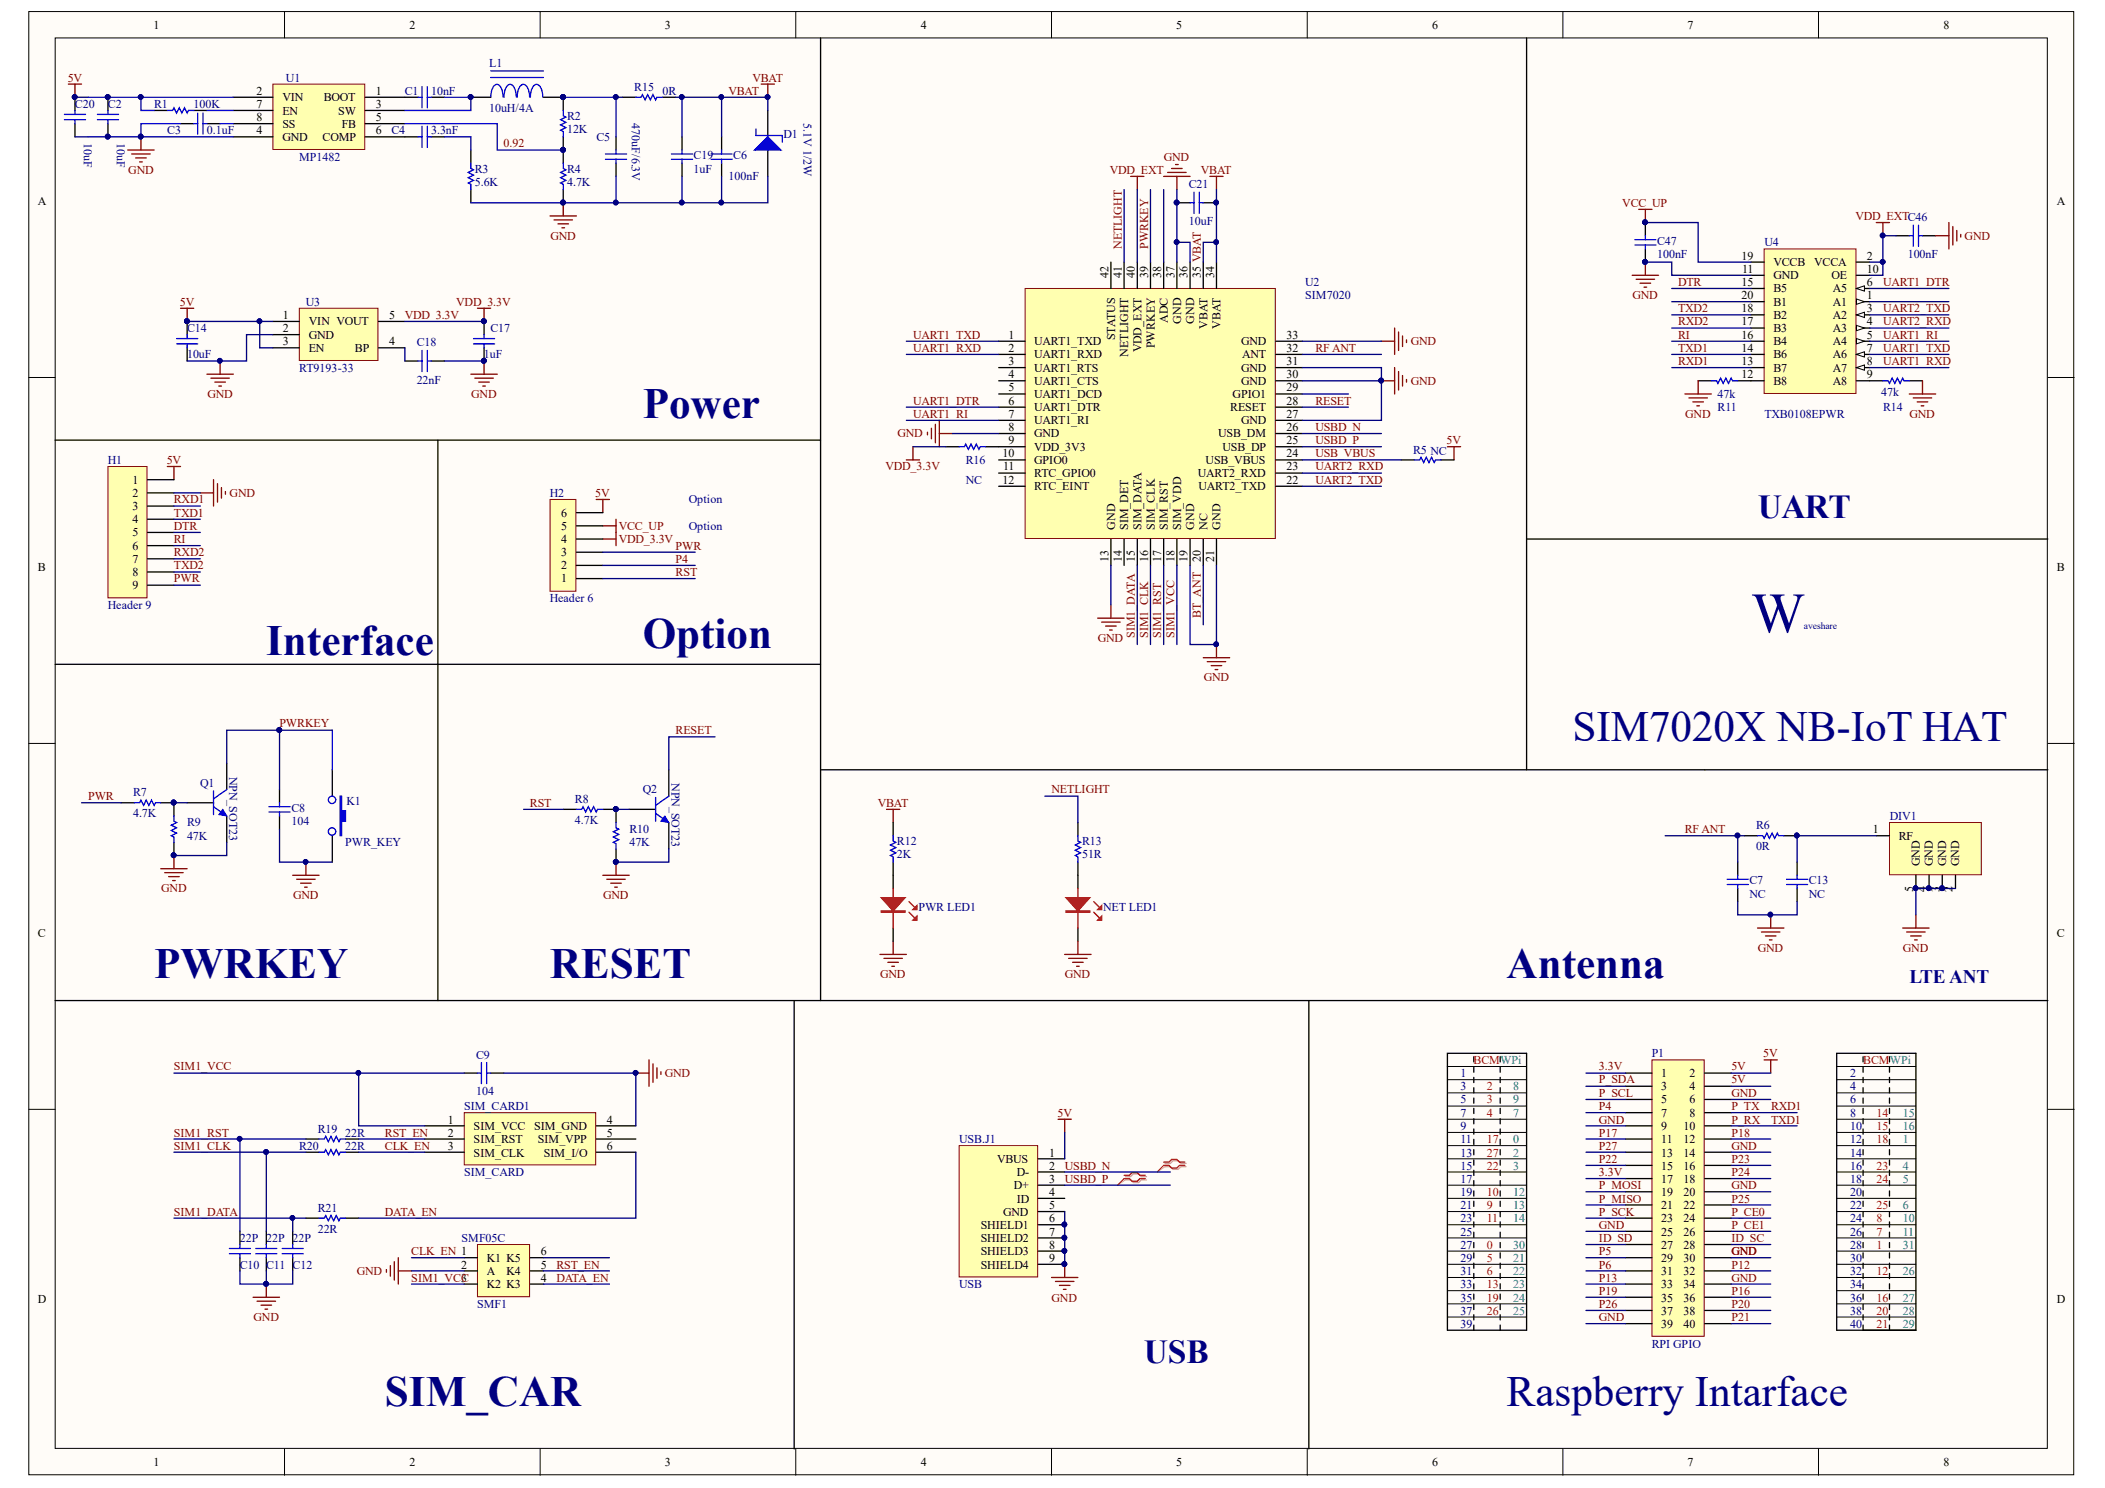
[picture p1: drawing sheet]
<svg xmlns="http://www.w3.org/2000/svg" width="297mm" height="210mm" viewBox="0 0 297 210" stroke-linecap="round" stroke-linejoin="round" font-family="sans-serif">
<defs><g id="words">
<text font-size="8" fill="#000080" x="247.1" y="89.2">W</text>
<g font-size="6.1" fill="#000080">
<text x="90.7" y="58.9">Power</text>
<text x="37.6" y="92.4">Interface</text>
<text x="90.7" y="91.5">Option</text>
<text x="221.9" y="104.5">SIM7020X NB-IoT HAT</text>
<text x="21.7" y="138">PWRKEY</text>
<text x="77.6" y="138">RESET</text>
<text x="212.6" y="138">Antenna</text>
<text x="54.3" y="198.4">SIM_CAR</text>
<text x="212.6" y="198.4">Raspberry Intarface</text>
</g>
<g font-size="4.7" fill="#000080">
<text x="248" y="73.1">UART</text>
<text x="161.4" y="192.2">USB</text>
</g>
<text font-size="2.7" fill="#000080" x="269.5" y="138.7">LTE ANT</text>
<g font-size="1.7">
<text x="21.7" y="4.1">1</text>
<text x="57.8" y="4.1">2</text>
<text x="93.8" y="4.1">3</text>
<text x="129.9" y="4.1">4</text>
<text x="166" y="4.1">5</text>
<text x="202.1" y="4.1">6</text>
<text x="238.1" y="4.1">7</text>
<text x="274.3" y="4.1">8</text>
<text x="36.2" y="13.4">2</text>
<text x="36.2" y="15.2">7</text>
<text x="36.2" y="17.1">8</text>
<text x="39.8" y="14.3">VIN</text>
<text x="39.8" y="16.2">EN</text>
<text x="45.7" y="14.3">BOOT</text>
<text x="47.7" y="16.2">SW</text>
<text x="53" y="13.4">1</text>
<text x="53" y="15.2">3</text>
<text x="53" y="17.1">5</text>
<text x="36.2" y="18.9">4</text>
<text x="39.8" y="19.9">GND</text>
<text x="39.8" y="18">SS</text>
<text x="45.5" y="19.9">COMP</text>
<text x="48.2" y="18">FB</text>
<text x="53" y="18.9">6</text>
<text x="5.3" y="28.9">A</text>
<text x="290.3" y="28.9">A</text>
<text x="156.4" y="39.2" transform="rotate(-90 156.4 39.2)">42</text>
<text x="158.3" y="39.2" transform="rotate(-90 158.3 39.2)">41</text>
<text x="160.1" y="39.2" transform="rotate(-90 160.1 39.2)">40</text>
<text x="162" y="39.2" transform="rotate(-90 162 39.2)">39</text>
<text x="163.9" y="39.2" transform="rotate(-90 163.9 39.2)">38</text>
<text x="165.7" y="39.2" transform="rotate(-90 165.7 39.2)">37</text>
<text x="167.6" y="39.2" transform="rotate(-90 167.6 39.2)">36</text>
<text x="169.5" y="39.2" transform="rotate(-90 169.5 39.2)">35 VBAT</text>
<text x="171.3" y="39.2" transform="rotate(-90 171.3 39.2)">34</text>
<text x="245.8" y="36.6">19</text>
<text x="245.8" y="40.3">15</text>
<text x="245.8" y="38.5">11</text>
<text x="250.2" y="39.4">GND</text>
<text x="250.2" y="37.5">VCCB</text>
<text x="250.2" y="41.3">B5</text>
<text x="256" y="37.5">VCCA</text>
<text x="258.5" y="39.4">OE</text>
<text x="258.6" y="41.3">A5</text>
<text x="263.4" y="40.3">6</text>
<text x="263.4" y="36.6">2</text>
<text x="263.4" y="38.5">10</text>
<text x="39.9" y="45">1</text>
<text x="39.9" y="46.8">2</text>
<text x="43.6" y="45.9">VIN VOUT</text>
<text x="43.6" y="47.8">GND</text>
<text x="54.9" y="45">5</text>
<text x="142.3" y="47.8">1</text>
<text x="164.8" y="45.6" transform="rotate(-90 164.8 45.6)">ADC</text>
<text x="166.7" y="45.7" transform="rotate(-90 166.7 45.7)">GND</text>
<text x="168.5" y="45.7" transform="rotate(-90 168.5 45.7)">GND</text>
<text x="170.4" y="46.4" transform="rotate(-90 170.4 46.4)">VBAT</text>
<text x="172.2" y="46.4" transform="rotate(-90 172.2 46.4)">VBAT</text>
<text x="181.6" y="47.8">33</text>
<text x="245.8" y="47.8">16</text>
<text x="245.8" y="45.9">17</text>
<text x="245.8" y="44">18</text>
<text x="245.8" y="42.2">20</text>
<text x="250.2" y="46.8">B3</text>
<text x="250.2" y="45">B2</text>
<text x="250.2" y="43.1">B1</text>
<text x="258.6" y="43.1">A1</text>
<text x="258.6" y="45">A2</text>
<text x="258.6" y="46.8">A3</text>
<text x="263.4" y="42.2">1</text>
<text x="263.4" y="44">3</text>
<text x="263.4" y="45.9">4</text>
<text x="263.4" y="47.8">5</text>
<text x="39.9" y="48.7">3</text>
<text x="43.6" y="49.6">EN</text>
<text x="50.1" y="49.6">BP</text>
<text x="54.9" y="48.7">4</text>
<text x="142.3" y="49.6">2</text>
<text x="142.3" y="51.5">3</text>
<text x="142.3" y="53.3">4</text>
<text x="145.9" y="48.7">UART1_TXD</text>
<text x="145.9" y="50.6">UART1_RXD</text>
<text x="145.9" y="52.4">UART1_RTS</text>
<text x="157.4" y="48" transform="rotate(-90 157.4 48)">STATUS</text>
<text x="159.2" y="50.3" transform="rotate(-90 159.2 50.3)">NETLIGHT</text>
<text x="161.1" y="49.7" transform="rotate(-90 161.1 49.7)">VDD_EXT</text>
<text x="162.9" y="49.1" transform="rotate(-90 162.9 49.1)">PWRKEY</text>
<text x="175.1" y="52.4">GND</text>
<text x="175.1" y="48.7">GND</text>
<text x="175.3" y="50.6">ANT</text>
<text x="181.6" y="53.3">30</text>
<text x="181.6" y="51.5">31</text>
<text x="181.6" y="49.6">32</text>
<text x="245.8" y="53.3">12</text>
<text x="245.8" y="51.5">13</text>
<text x="245.8" y="49.6">14</text>
<text x="250.2" y="52.4">B7</text>
<text x="250.2" y="50.6">B6</text>
<text x="250.2" y="48.7">B4</text>
<text x="258.6" y="48.7">A4</text>
<text x="258.6" y="50.6">A6</text>
<text x="258.6" y="52.4">A7</text>
<text x="263.4" y="49.6">7</text>
<text x="263.4" y="51.5">8</text>
<text x="263.4" y="53.3">9</text>
<text x="142.3" y="55.2">5</text>
<text x="142.3" y="57.1">6</text>
<text x="142.3" y="58.9">7</text>
<text x="145.9" y="54.3">UART1_CTS</text>
<text x="145.9" y="56.1">UART1_DCD</text>
<text x="145.9" y="58">UART1_DTR</text>
<text x="145.9" y="59.9">UART1_RI</text>
<text x="173.6" y="58">RESET</text>
<text x="173.9" y="56.1">GPIO1</text>
<text x="175.1" y="59.9">GND</text>
<text x="175.1" y="54.3">GND</text>
<text x="181.6" y="58.9">27</text>
<text x="181.6" y="57.1">28</text>
<text x="181.6" y="55.2">29</text>
<text x="250.2" y="54.3">B8</text>
<text x="258.6" y="54.3">A8</text>
<text x="141.5" y="64.5">10</text>
<text x="142.3" y="60.8">8</text>
<text x="142.3" y="62.6">9</text>
<text x="145.9" y="61.7">GND</text>
<text x="145.9" y="63.6">VDD_3V3</text>
<text x="145.9" y="65.4">GPIO0</text>
<text x="170.1" y="65.4">USB_VBUS</text>
<text x="171.9" y="61.7">USB_DM</text>
<text x="172.5" y="63.6">USB_DP</text>
<text x="181.6" y="64.5">24</text>
<text x="181.6" y="62.6">25</text>
<text x="181.6" y="60.8">26</text>
<text x="18.7" y="68.2">1</text>
<text x="18.7" y="70.1">2</text>
<text x="18.7" y="71.9">3</text>
<text x="141.5" y="68.2">12</text>
<text x="141.5" y="66.4">11</text>
<text x="145.9" y="67.3">RTC_GPIO0</text>
<text x="145.9" y="69.2">RTC_EINT</text>
<text x="169" y="67.3">UART2_RXD</text>
<text x="169.1" y="69.2">UART2_TXD</text>
<text x="181.6" y="68.2">22</text>
<text x="181.6" y="66.4">23</text>
<text x="18.7" y="73.8">4</text>
<text x="18.7" y="75.7">5</text>
<text x="18.7" y="77.5">6</text>
<text x="79.2" y="76.6">4</text>
<text x="79.2" y="74.7">5</text>
<text x="79.2" y="72.9">6</text>
<text x="157.4" y="74.7" transform="rotate(-90 157.4 74.7)">GND</text>
<text x="159.2" y="74.7" transform="rotate(-90 159.2 74.7)">SIM_DET</text>
<text x="161.1" y="74.7" transform="rotate(-90 161.1 74.7)">SIM_DATA</text>
<text x="162.9" y="74.7" transform="rotate(-90 162.9 74.7)">SIM_CLK</text>
<text x="164.8" y="74.7" transform="rotate(-90 164.8 74.7)">SIM_RST</text>
<text x="166.7" y="74.7" transform="rotate(-90 166.7 74.7)">SIM_VDD</text>
<text x="168.5" y="74.7" transform="rotate(-90 168.5 74.7)">GND</text>
<text x="170.4" y="74.7" transform="rotate(-90 170.4 74.7)">NC</text>
<text x="172.2" y="74.7" transform="rotate(-90 172.2 74.7)">GND</text>
<text x="5.3" y="80.6">B</text>
<text x="18.7" y="79.4">7</text>
<text x="18.7" y="81.2">8</text>
<text x="18.7" y="83.1">9</text>
<text x="79.2" y="82.2">1</text>
<text x="79.2" y="80.3">2</text>
<text x="79.2" y="78.4">3</text>
<text x="156.4" y="79.2" transform="rotate(-90 156.4 79.2)">13</text>
<text x="158.3" y="79.2" transform="rotate(-90 158.3 79.2)">14</text>
<text x="160.1" y="79.2" transform="rotate(-90 160.1 79.2)">15</text>
<text x="162" y="79.2" transform="rotate(-90 162 79.2)">16</text>
<text x="163.9" y="79.2" transform="rotate(-90 163.9 79.2)">17</text>
<text x="165.7" y="79.2" transform="rotate(-90 165.7 79.2)">18</text>
<text x="167.6" y="79.2" transform="rotate(-90 167.6 79.2)">19</text>
<text x="169.5" y="79.2" transform="rotate(-90 169.5 79.2)">20</text>
<text x="171.3" y="79.2" transform="rotate(-90 171.3 79.2)">21</text>
<text x="290.3" y="80.6">B</text>
<text x="264.3" y="117.5">1</text>
<text x="267.9" y="118.4">RF</text>
<text x="270" y="125.8" transform="rotate(-90 270 125.8)">5</text>
<text x="270.9" y="122.1" transform="rotate(-90 270.9 122.1)">GND</text>
<text x="271.8" y="125.8" transform="rotate(-90 271.8 125.8)">4</text>
<text x="272.7" y="122.1" transform="rotate(-90 272.7 122.1)">GND</text>
<text x="273.7" y="125.8" transform="rotate(-90 273.7 125.8)">3</text>
<text x="274.6" y="122.1" transform="rotate(-90 274.6 122.1)">GND</text>
<text x="275.5" y="125.8" transform="rotate(-90 275.5 125.8)">2</text>
<text x="276.5" y="122.1" transform="rotate(-90 276.5 122.1)">GND</text>
<text x="5.3" y="132.2">C</text>
<text x="290.3" y="132.2">C</text>
<text x="234.4" y="151.9">1</text>
<text x="234.4" y="153.8">3</text>
<text x="234.4" y="155.6">5</text>
<text x="238.4" y="151.9">2</text>
<text x="238.4" y="153.8">4</text>
<text x="238.4" y="155.6">6</text>
<text x="63.2" y="158.5">1</text>
<text x="63.2" y="160.4">2</text>
<text x="66.8" y="159.4">SIM_VCC</text>
<text x="66.8" y="161.3">SIM_RST</text>
<text x="75.4" y="159.4">SIM_GND</text>
<text x="75.9" y="161.3">SIM_VPP</text>
<text x="85.6" y="158.5">4</text>
<text x="85.6" y="160.4">5</text>
<text x="234.4" y="157.6">7</text>
<text x="234.4" y="159.4">9</text>
<text x="234.4" y="161.3">11</text>
<text x="237.6" y="159.4">10</text>
<text x="237.6" y="161.3">12</text>
<text x="238.4" y="157.6">8</text>
<text x="63.2" y="162.2">3</text>
<text x="66.8" y="163.1">SIM_CLK</text>
<text x="76.7" y="163.1">SIM_I/O</text>
<text x="85.6" y="162.2">6</text>
<text x="140.7" y="164.1">VBUS</text>
<text x="143.1" y="167.8">D+</text>
<text x="143.5" y="165.9">D-</text>
<text x="148" y="163.1">1</text>
<text x="148" y="165">2</text>
<text x="148" y="166.9">3</text>
<text x="234.4" y="163.1">13</text>
<text x="234.4" y="165">15</text>
<text x="234.4" y="166.9">17</text>
<text x="237.6" y="163.1">14</text>
<text x="237.6" y="165">16</text>
<text x="237.6" y="166.9">18</text>
<text x="138.4" y="173.4">SHIELD1</text>
<text x="141.5" y="171.5">GND</text>
<text x="143.5" y="169.7">ID</text>
<text x="148" y="168.7">4</text>
<text x="148" y="170.6">5</text>
<text x="148" y="172.4">6</text>
<text x="234.4" y="168.7">19</text>
<text x="234.4" y="170.6">21</text>
<text x="234.4" y="172.4">23</text>
<text x="237.6" y="168.7">20</text>
<text x="237.6" y="170.6">22</text>
<text x="237.6" y="172.4">24</text>
<text x="65.1" y="178.9">2</text>
<text x="68.7" y="178">K1 K5</text>
<text x="68.7" y="179.9">A</text>
<text x="71.5" y="179.9">K4</text>
<text x="76.3" y="178.9">5</text>
<text x="76.3" y="177.1">6</text>
<text x="138.4" y="175.2">SHIELD2</text>
<text x="138.4" y="177.1">SHIELD3</text>
<text x="138.4" y="178.9">SHIELD4</text>
<text x="148" y="174.3">7</text>
<text x="148" y="176.2">8</text>
<text x="148" y="178">9</text>
<text x="234.4" y="174.3">25</text>
<text x="234.4" y="176.2">27</text>
<text x="234.4" y="178">29</text>
<text x="234.4" y="179.9">31</text>
<text x="237.6" y="174.3">26</text>
<text x="237.6" y="176.2">28</text>
<text x="237.6" y="178">30</text>
<text x="237.6" y="179.9">32</text>
<text x="5.3" y="183.8">D</text>
<text x="65.1" y="180.8">3</text>
<text x="68.7" y="181.7">K2 K3</text>
<text x="76.3" y="180.8">4</text>
<text x="234.4" y="181.7">33</text>
<text x="234.4" y="183.6">35</text>
<text x="234.4" y="185.5">37</text>
<text x="237.6" y="181.7">34</text>
<text x="237.6" y="183.6">36</text>
<text x="237.6" y="185.5">38</text>
<text x="290.3" y="183.8">D</text>
<text x="234.4" y="187.3">39</text>
<text x="237.6" y="187.3">40</text>
<text x="21.7" y="206.8">1</text>
<text x="57.8" y="206.8">2</text>
<text x="93.8" y="206.8">3</text>
<text x="129.9" y="206.8">4</text>
<text x="166" y="206.8">5</text>
<text x="202.1" y="206.8">6</text>
<text x="238.1" y="206.8">7</text>
<text x="274.3" y="206.8">8</text>
</g>
<g font-size="1.7" fill="#800000">
<text x="9.6" y="11.5">5V</text>
<text x="106.2" y="11.5">VBAT</text>
<text x="102.8" y="13.4">VBAT</text>
<text x="71.1" y="20.8">0.92</text>
<text x="164.2" y="22.7">GND</text>
<text x="18.1" y="24.5">GND</text>
<text x="156.6" y="24.5">VDD_EXT</text>
<text x="169.5" y="24.5">VBAT</text>
<text x="228.9" y="29.2">VCC_UP</text>
<text x="77.7" y="33.8">GND</text>
<text x="158.3" y="35.1" transform="rotate(-90 158.3 35.1)">NETLIGHT</text>
<text x="162" y="35.1" transform="rotate(-90 162 35.1)">PWRKEY</text>
<text x="261.8" y="31">VDD_EXTC46</text>
<text x="277.2" y="33.8">GND</text>
<text x="236.8" y="40.3">DTR</text>
<text x="265.7" y="40.3">UART1_DTR</text>
<text x="25.4" y="43.1">5V</text>
<text x="57.1" y="45">VDD_3.3V</text>
<text x="64.4" y="43.1">VDD_3.3V</text>
<text x="128.8" y="47.8">UART1_TXD</text>
<text x="230.4" y="42.2">GND</text>
<text x="236.8" y="44">TXD2</text>
<text x="236.8" y="45.9">RXD2</text>
<text x="236.8" y="47.8">RI</text>
<text x="265.7" y="45.9">UART2_RXD</text>
<text x="265.7" y="44">UART2_TXD</text>
<text x="265.7" y="47.8">UART1_RI</text>
<text x="128.8" y="49.6">UART1_RXD</text>
<text x="185.6" y="49.6">RF ANT</text>
<text x="199.1" y="48.7">GND</text>
<text x="236.8" y="49.6">TXD1</text>
<text x="236.8" y="51.5">RXD1</text>
<text x="265.7" y="49.6">UART1_TXD</text>
<text x="265.7" y="51.5">UART1_RXD</text>
<text x="29.3" y="56.1">GND</text>
<text x="66.5" y="56.1">GND</text>
<text x="128.8" y="57.1">UART1_DTR</text>
<text x="128.8" y="58.9">UART1_RI</text>
<text x="185.6" y="57.1">RESET</text>
<text x="199.1" y="54.3">GND</text>
<text x="237.8" y="58.9">GND</text>
<text x="269.5" y="58.9">GND</text>
<text x="23.5" y="65.4">5V</text>
<text x="126.6" y="61.7">GND</text>
<text x="185.6" y="60.8">USBD_N</text>
<text x="185.6" y="62.6">USBD_P</text>
<text x="185.6" y="64.5">USB_VBUS</text>
<text x="204.1" y="62.6">5V</text>
<text x="24.5" y="71">RXD1</text>
<text x="32.4" y="70.1">GND</text>
<text x="84" y="70.1">5V</text>
<text x="125" y="66.4">VDD_3.3V</text>
<text x="185.6" y="66.4">UART2_RXD</text>
<text x="185.6" y="68.2">UART2_TXD</text>
<text x="24.5" y="72.9">TXD1</text>
<text x="24.5" y="74.7">DTR</text>
<text x="24.5" y="76.6">RI</text>
<text x="87.3" y="74.7">VCC_UP</text>
<text x="87.3" y="76.6">VDD_3.3V</text>
<text x="95.3" y="77.5">PWR</text>
<text x="24.5" y="82.2">PWR</text>
<text x="24.5" y="80.3">TXD2</text>
<text x="24.5" y="78.4">RXD2</text>
<text x="95.3" y="79.4">P4</text>
<text x="95.3" y="81.2">RST</text>
<text x="169.5" y="87.2" transform="rotate(-90 169.5 87.2)">BT_ANT</text>
<text x="154.9" y="90.5">GND</text>
<text x="160.1" y="90" transform="rotate(-90 160.1 90)">SIM1_DATA</text>
<text x="162" y="90" transform="rotate(-90 162 90)">SIM1_CLK</text>
<text x="163.9" y="90" transform="rotate(-90 163.9 90)">SIM1_RST</text>
<text x="165.7" y="90" transform="rotate(-90 165.7 90)">SIM1_VCC</text>
<text x="169.9" y="96.1">GND</text>
<text x="39.4" y="102.6">PWRKEY</text>
<text x="95.3" y="103.6">RESET</text>
<text x="12.4" y="112.8">PWR</text>
<text x="74.8" y="113.8">RST</text>
<text x="123.9" y="113.8">VBAT</text>
<text x="148.4" y="111.9">NETLIGHT</text>
<text x="237.7" y="117.5">RF ANT</text>
<text x="22.8" y="125.9">GND</text>
<text x="41.4" y="126.8">GND</text>
<text x="85.1" y="126.8">GND</text>
<text x="124.2" y="138">GND</text>
<text x="150.2" y="138">GND</text>
<text x="248" y="134.2">GND</text>
<text x="268.5" y="134.2">GND</text>
<text x="248.8" y="149.1">5V</text>
<text x="24.5" y="151">SIM1_VCC</text>
<text x="93.8" y="151.9">GND</text>
<text x="225.6" y="154.7">P_SCL</text>
<text x="225.6" y="152.8">P_SDA</text>
<text x="225.6" y="151">3.3V</text>
<text x="244.3" y="154.7">GND</text>
<text x="244.3" y="151">5V</text>
<text x="244.3" y="152.8">5V</text>
<text x="24.5" y="160.4">SIM1_RST</text>
<text x="54.3" y="160.4">RST_EN</text>
<text x="149.2" y="157.6">5V</text>
<text x="225.6" y="158.5">GND</text>
<text x="225.6" y="160.4">P17</text>
<text x="225.6" y="156.6">P4</text>
<text x="244.3" y="158.5">P_RX</text>
<text x="244.3" y="156.6">P_TX</text>
<text x="244.3" y="160.4">P18</text>
<text x="249.9" y="156.6">RXD1</text>
<text x="249.9" y="158.5">TXD1</text>
<text x="24.5" y="162.2">SIM1_CLK</text>
<text x="54.3" y="162.2">CLK_EN</text>
<text x="150.2" y="165">USBD_N</text>
<text x="150.2" y="166.9">USBD_P</text>
<text x="225.6" y="167.8">P_MOSI</text>
<text x="225.6" y="165.9">3.3V</text>
<text x="225.6" y="164.1">P22</text>
<text x="225.6" y="162.2">P27</text>
<text x="244.3" y="162.2">GND</text>
<text x="244.3" y="167.8">GND</text>
<text x="244.3" y="164.1">P23</text>
<text x="244.3" y="165.9">P24</text>
<text x="24.5" y="171.5">SIM1_DATA</text>
<text x="54.3" y="171.5">DATA_EN</text>
<text x="225.6" y="173.4">GND</text>
<text x="225.6" y="171.5">P_SCK</text>
<text x="225.6" y="169.7">P_MISO</text>
<text x="244.3" y="169.7">P25</text>
<text x="244.3" y="171.5">P_CE0</text>
<text x="244.3" y="173.4">P_CE1</text>
<text x="50.3" y="179.9">GND</text>
<text x="58" y="177.1">CLK_EN 1</text>
<text x="78.5" y="178.9">RST_EN</text>
<text x="225.6" y="178.9">P6</text>
<text x="225.6" y="177.1">P5</text>
<text x="225.6" y="175.2">ID_SD</text>
<text x="244.3" y="177.1">GND</text>
<text x="244.3" y="178.9">P12</text>
<text x="244.3" y="175.2">ID_SC</text>
<text x="58" y="180.8">SIM1_VCC</text>
<text x="78.5" y="180.8">DATA_EN</text>
<text x="148.4" y="183.6">GND</text>
<text x="225.6" y="182.7">P19</text>
<text x="225.6" y="180.8">P13</text>
<text x="225.6" y="184.5">P26</text>
<text x="244.3" y="180.8">GND</text>
<text x="244.3" y="182.7">P16</text>
<text x="244.3" y="184.5">P20</text>
<text x="35.8" y="186.4">GND</text>
<text x="225.6" y="186.4">GND</text>
<text x="244.3" y="186.4">P21</text>
</g>
<g font-size="1.7" fill="#000080">
<text x="40.4" y="11.5">U1</text>
<text x="69" y="9.5">L1</text>
<text x="10.6" y="15.2">C20</text>
<text x="15.2" y="15.2">C2</text>
<text x="21.7" y="15.2">R1</text>
<text x="27.3" y="15.2">100K</text>
<text x="57.1" y="13.4">C1</text>
<text x="60.8" y="13.4">10nF</text>
<text x="69" y="15.8">10uH/4A</text>
<text x="80" y="16.9">R2</text>
<text x="89.2" y="17.4" transform="rotate(90 89.2 17.4)">470uF/6.3V</text>
<text x="89.5" y="12.8">R15</text>
<text x="93.5" y="13.4">0R</text>
<text x="113.4" y="17.4" transform="rotate(90 113.4 17.4)">5.1V 1/2W</text>
<text x="11.8" y="20.2" transform="rotate(90 11.8 20.2)">10uF</text>
<text x="16.5" y="20.2" transform="rotate(90 16.5 20.2)">10uF</text>
<text x="23.6" y="18.9">C3</text>
<text x="29.2" y="18.9">0.1uF</text>
<text x="42.2" y="22.7">MP1482</text>
<text x="55.2" y="18.9">C4</text>
<text x="60.8" y="18.9">3.3nF</text>
<text x="80" y="18.8">12K</text>
<text x="84.2" y="19.9">C5</text>
<text x="97.9" y="22.5">C19</text>
<text x="103.5" y="22.5">C6</text>
<text x="110.6" y="19.5">D1</text>
<text x="67" y="24.4">R3</text>
<text x="67" y="26.2">5.6K</text>
<text x="80" y="24.4">R4</text>
<text x="80" y="26.2">4.7K</text>
<text x="97.9" y="24.4">1uF</text>
<text x="102.8" y="25.5">100nF</text>
<text x="167.8" y="26.5">C21</text>
<text x="167.8" y="31.8">10uF</text>
<text x="233.8" y="34.6">C47</text>
<text x="249" y="34.7">U4</text>
<text x="184.2" y="40.3">U2</text>
<text x="233.8" y="36.4">100nF</text>
<text x="269.2" y="36.4">100nF</text>
<text x="26.4" y="46.8">C14</text>
<text x="43.1" y="43.1">U3</text>
<text x="69.2" y="46.8">C17</text>
<text x="184.2" y="42.2">SIM7020</text>
<text x="26.4" y="50.6">10uF</text>
<text x="42.2" y="52.4">RT9193-33</text>
<text x="58.8" y="48.9">C18</text>
<text x="68.3" y="50.6">1uF</text>
<text x="58.8" y="54.1">22nF</text>
<text x="242.4" y="58">R11</text>
<text x="242.4" y="56.1">47k</text>
<text x="249" y="58.9">TXB0108EPWR</text>
<text x="265.5" y="55.8">47k</text>
<text x="265.7" y="58">R14</text>
<text x="15.2" y="65.4">H1</text>
<text x="136.3" y="65.4">R16</text>
<text x="199.4" y="64">R5 NC</text>
<text x="77.6" y="70.1">H2</text>
<text x="97.2" y="71">Option</text>
<text x="136.3" y="68.2">NC</text>
<text x="97.2" y="74.7">Option</text>
<text x="15.2" y="85.9">Header 9</text>
<text x="77.6" y="85">Header 6</text>
<text x="18.8" y="112.3">R7</text>
<text x="28.3" y="111">Q1</text>
<text x="32.3" y="109.6" transform="rotate(90 32.3 109.6)">NPN_SOT23</text>
<text x="48.9" y="113.6">K1</text>
<text x="81.1" y="113.3">R8</text>
<text x="90.7" y="111.9">Q2</text>
<text x="94.8" y="110.5" transform="rotate(90 94.8 110.5)">NPN_SOT23</text>
<text x="18.8" y="115.3">4.7K</text>
<text x="26.4" y="116.6">R9</text>
<text x="26.4" y="118.4">47K</text>
<text x="41.1" y="116.4">104</text>
<text x="41.1" y="114.5">C8</text>
<text x="48.7" y="119.4">PWR_KEY</text>
<text x="81.1" y="116.2">4.7K</text>
<text x="88.8" y="117.5">R10</text>
<text x="88.8" y="119.4">47K</text>
<text x="126.6" y="119.2">R12</text>
<text x="152.7" y="119.2">R13</text>
<text x="247.8" y="117">R6</text>
<text x="247.8" y="119.9">0R</text>
<text x="266.7" y="115.6">DIV1</text>
<text x="126.6" y="121">2K</text>
<text x="152.7" y="121">51R</text>
<text x="246.9" y="124.8">C7</text>
<text x="255.2" y="124.8">C13</text>
<text x="129.6" y="128.5">PWR LED1</text>
<text x="155.7" y="128.5">NET LED1</text>
<text x="246.9" y="126.6">NC</text>
<text x="255.2" y="126.6">NC</text>
<text x="67.2" y="149.4">C9</text>
<text x="233.1" y="149.1">P1</text>
<text x="67.2" y="154.5">104</text>
<text x="206.1" y="151.9">1</text>
<text x="206.1" y="153.8">3</text>
<text x="206.1" y="155.6">5</text>
<text x="261.1" y="151.9">2</text>
<text x="261.1" y="153.8">4</text>
<text x="261.1" y="155.6">6</text>
<text x="44.8" y="159.8">R19</text>
<text x="48.7" y="160.4">22R</text>
<text x="65.5" y="156.6">SIM_CARD1</text>
<text x="135.4" y="161.3">USB.J1</text>
<text x="206.1" y="157.6">7</text>
<text x="206.1" y="159.4">9</text>
<text x="206.1" y="161.3">11</text>
<text x="261.1" y="157.6">8</text>
<text x="261.1" y="159.4">10</text>
<text x="261.1" y="161.3">12</text>
<text x="42.2" y="162.2">R20</text>
<text x="48.7" y="162.2">22R</text>
<text x="65.5" y="165.9">SIM_CARD</text>
<text x="206.1" y="163.1">13</text>
<text x="206.1" y="165">15</text>
<text x="206.1" y="166.9">17</text>
<text x="261.1" y="163.1">14</text>
<text x="261.1" y="165">16</text>
<text x="261.1" y="166.9">18</text>
<text x="44.8" y="170.9">R21</text>
<text x="44.8" y="173.9">22R</text>
<text x="206.1" y="168.7">19</text>
<text x="206.1" y="170.6">21</text>
<text x="206.1" y="172.4">23</text>
<text x="261.1" y="168.7">20</text>
<text x="261.1" y="170.6">22</text>
<text x="261.1" y="172.4">24</text>
<text x="33.8" y="175.2">22P 22P 22P</text>
<text x="33.8" y="178.9">C10 C11 C12</text>
<text x="65.1" y="175.2">SMF05C</text>
<text x="206.1" y="174.3">25</text>
<text x="206.1" y="176.2">27</text>
<text x="206.1" y="178">29</text>
<text x="206.1" y="179.9">31</text>
<text x="261.1" y="174.3">26</text>
<text x="261.1" y="176.2">28</text>
<text x="261.1" y="178">30</text>
<text x="261.1" y="179.9">32</text>
<text x="67.3" y="184.5">SMF1</text>
<text x="135.4" y="181.7">USB</text>
<text x="206.1" y="181.7">33</text>
<text x="206.1" y="183.6">35</text>
<text x="206.1" y="185.5">37</text>
<text x="261.1" y="181.7">34</text>
<text x="261.1" y="183.6">36</text>
<text x="261.1" y="185.5">38</text>
<text x="206.1" y="187.3">39</text>
<text x="233.1" y="190.1">RPI GPIO</text>
<text x="261.1" y="187.3">40</text>
</g>
<g font-size="1.7" fill="#f00">
<text x="207.9" y="150">BCMWPi</text>
<text x="209.8" y="153.8">2</text>
<text x="209.8" y="155.6">3</text>
<text x="262.9" y="150">BCM</text>
<text x="209.8" y="157.6">4</text>
<text x="209.8" y="161.3">17</text>
<text x="264.8" y="157.6">14</text>
<text x="264.8" y="159.4">15</text>
<text x="264.8" y="161.3">18</text>
<text x="209.8" y="163.1">27</text>
<text x="209.8" y="165">22</text>
<text x="264.8" y="165">23</text>
<text x="264.8" y="166.9">24</text>
<text x="209.8" y="170.6">9</text>
<text x="209.8" y="168.7">10</text>
<text x="209.8" y="172.4">11</text>
<text x="264.8" y="170.6">25</text>
<text x="264.8" y="172.4">8</text>
<text x="209.8" y="176.2">0</text>
<text x="209.8" y="178">5</text>
<text x="209.8" y="179.9">6</text>
<text x="264.8" y="174.3">7</text>
<text x="264.8" y="176.2">1</text>
<text x="264.8" y="179.9">12</text>
<text x="209.8" y="181.7">13</text>
<text x="209.8" y="183.6">19</text>
<text x="209.8" y="185.5">26</text>
<text x="264.8" y="183.6">16</text>
<text x="264.8" y="185.5">20</text>
<text x="264.8" y="187.3">21</text>
</g>
<g font-size="1.7" fill="#008080">
<text x="213.5" y="153.8">8</text>
<text x="213.5" y="155.6">9</text>
<text x="266.7" y="150">WPi</text>
<text x="213.5" y="157.6">7</text>
<text x="213.5" y="161.3">0</text>
<text x="268.5" y="157.6">15</text>
<text x="268.5" y="159.4">16</text>
<text x="268.5" y="161.3">1</text>
<text x="213.5" y="163.1">2</text>
<text x="213.5" y="165">3</text>
<text x="268.5" y="165">4</text>
<text x="268.5" y="166.9">5</text>
<text x="213.5" y="168.7">12</text>
<text x="213.5" y="170.6">13</text>
<text x="213.5" y="172.4">14</text>
<text x="268.5" y="170.6">6</text>
<text x="268.5" y="172.4">10</text>
<text x="213.5" y="176.2">30</text>
<text x="213.5" y="178">21</text>
<text x="213.5" y="179.9">22</text>
<text x="268.5" y="174.3">11</text>
<text x="268.5" y="176.2">31</text>
<text x="268.5" y="179.9">26</text>
<text x="213.5" y="181.7">23</text>
<text x="213.5" y="183.6">24</text>
<text x="213.5" y="185.5">25</text>
<text x="268.5" y="183.6">27</text>
<text x="268.5" y="185.5">28</text>
<text x="268.5" y="187.3">29</text>
</g>
<text font-size="1.4" fill="#000080" x="254.6" y="88.8">aveshare</text>
</g></defs>
<g fill="#fffcf8" stroke="#000" stroke-width=".14">
<path d="M4.1 1.6h288.5v206.4h-288.5z"/>
<path d="M7.8 5.4h281.1v198.9h-281.1z"/>
</g>
<g fill="none" stroke="#000" stroke-width=".14">
<path d="M40.1 1.6v3.8M76.2 1.6v3.8M112.3 1.6v3.8M148.4 1.6v3.8M184.5 1.6v3.8M220.5 1.6v3.8M256.6 1.6v3.8M4.1 53.3h3.7M289 53.3h3.7M4.1 104.9h3.7M289 104.9h3.7M4.1 156.5h3.7"/>
<path d="M289 156.5h3.7M40.1 204.4v3.7M76.2 204.4v3.7M112.3 204.4v3.7M148.4 204.4v3.7M184.5 204.4v3.7M220.5 204.4v3.7M256.6 204.4v3.7"/>
</g>
<g fill="none" stroke="#800000" stroke-width=".19">
<path d="M124.2 134.6h3.7M124.7 135.2h2.6M125.3 135.7h1.5M125.8 136.3h.4M126 132.8v1.8M89.7 151.4h1.9M91.6 149.5v3.7M92.1 150.1v2.6M92.7 150.6v1.5M93.3 151.2v.4M54.5 179.1v.4M55.1 178.5v1.5"/>
<path d="M55.6 178v2.6M56.2 177.4v3.7M56.2 179.3h1.9M35.7 183h3.7M36.3 183.6h2.6M36.8 184.1h1.5M37.4 184.7h.4M37.6 181.1v1.9"/>
</g>
<g fill="#000080" stroke="#000080" stroke-width=".14">
<circle cx="89.7" cy="151.3" r=".34"/>
<circle cx="37.5" cy="181.1" r=".34"/>
</g>
<path d="M126 123.5v1.8M126 130.9v1.9M33.9 173.7v1.9M33.9 177.4v1.9M37.6 173.7v1.9M37.6 177.4v1.9M41.3 173.7v1.9M41.3 177.4v1.9" fill="none" stroke="#000" stroke-width=".19"/>
<path d="M32.4 176.1h2.9M32.4 176.9h2.9M33.9 175.6v.5M33.9 176.9v.5M36.1 176.1h3M36.1 176.9h3M37.6 175.6v.5M37.6 176.9v.5M39.8 176.1h3M39.8 176.9h3M41.3 175.6v.5M41.3 176.9v.5" fill="none" stroke="#00f" stroke-width=".19"/>
<path d="M126 125.3v5.6M128.3 128.7l.7 .7M128.3 127.2l.7 .7" fill="none" stroke="#bf0000" stroke-width=".19"/>
<path d="M124.4 126.6h3.3l-1.7 1.9z" fill="#bf0000"/>
<path d="M124.4 126.6h3.3l-1.7 1.9zM124.4 128.5h3.3v.2h-3.3zM124.4 128.6h3.3" fill="none" stroke="#bf0000" stroke-width=".19"/>
<path d="M128.8 129.8l.6-.6v.6z" fill="#bf0000"/>
<path d="M128.8 129.8l.6-.6v.6z" fill="none" stroke="#bf0000" stroke-width=".19"/>
<path d="M128.8 128.3l.6-.5v.5z" fill="#bf0000"/>
<path d="M128.8 128.3l.6-.5v.5z" fill="none" stroke="#bf0000" stroke-width=".19"/>
<path d="M67.4 175.6h7.3v7.3h-7.3z" fill="#ffffb0" stroke="#800000" stroke-width=".14"/>
<path d="M65.5 177.4h1.9M65.5 179.3h1.9M74.8 177.4h1.9M74.8 179.3h1.9M65.5 181.1h1.9M74.8 181.1h1.9" fill="none" stroke="#000" stroke-width=".19"/>
<path d="M65.5 157h18.6v7.3h-18.6z" fill="#ffffb0" stroke="#800000" stroke-width=".14"/>
<path d="M86.9 19.3v1.9M101.8 19.3v1.9M108.3 15.6v3.7M86.9 23v1.9M101.8 23v1.9M108.3 21.2v3.7M59.9 158.8h5.6M84.1 158.8h5.6M59.9 160.7h5.6M59.9 162.5h5.6M84.1 160.7h5.6M84.1 162.5h5.6" fill="none" stroke="#000" stroke-width=".19"/>
<path d="M85.4 21.7h3M85.4 22.5h3M86.9 21.2v.5M86.9 22.5v.5M100.3 21.7h3M100.3 22.5h3M101.8 21.2v.5M101.8 22.5v.5" fill="none" stroke="#00f" stroke-width=".19"/>
<path d="M106.5 21.2l1.8-1.9 1.9 1.9z" fill="#00f"/>
<path d="M106.7 18.2v.9h3.7v.9M106.5 21.2l1.8-1.9 1.9 1.9z" fill="none" stroke="#00f" stroke-width=".19"/>
<path d="M38.5 11.9h13v9.2h-13z" fill="#ffffb0" stroke="#800000" stroke-width=".14"/>
<g fill="none" stroke="#000" stroke-width=".19">
<path d="M15.2 13.7v1.9M15.2 17.4v1.9M21.8 15.6h1.8M25.5 17.4h1.8M27.3 15.6h1.9M29.2 17.4h1.9M32.9 13.7h5.6M32.9 15.6h5.6M32.9 19.3h5.6M32.9 17.4h5.6M51.5 13.7h7.5M51.5 15.6h5.6"/>
<path d="M51.5 19.3h7.5M51.5 17.4h5.6M60.9 13.7h1.8M60.9 19.3h1.8M66.4 13.7h2.8M76.7 13.7h2.8v1.9M79.5 19.3v3.7M115.8 5.4v135.7M66.4 21.2v1.8M66.4 26.7v1.9M79.5 26.7v1.9M7.8 93.7h108"/>
<path d="M240.6 108.6h48.4M152.1 123.5v1.8M152.1 130.9v1.9M7.8 141.1h281.2"/>
</g>
<g fill="none" stroke="#00f" stroke-width=".19">
<path d="M13.7 16.1h3M13.7 16.9h3M15.2 15.6v.5M15.2 16.9v.5M23.6 15.6h.8l.1-.4 .4 .8 .4-.8 .4 .8 .3-.8 .4 .8 .2-.4h.7M27.3 17.4h.6M27.9 16v2.9M28.6 16v2.9M28.6 17.4h.6M59 13.7h.6M59 19.3h.6M59.6 12.2v3"/>
<path d="M59.6 17.8v3M60.3 12.2v3M60.3 17.8v3M60.3 13.7h.6M60.3 19.3h.6M69.2 10.9h7.5M69.2 10h7.5M71 13.7a2.16 2.16 0 0 0-.6-1.7l-.3-.1a1.24 1.24 0 0 0-.8 1.2v.6M72.8 13.7a2.16 2.16 0 0 0-.5-1.7l-.3-.1a1.24 1.24 0 0 0-.8 1.2l-.1 .6M74.7 13.7a2.14 2.14 0 0 0-.6-1.7l-.2-.1a1.24 1.24 0 0 0-.9 1.2v.6M76.6 13.7a2.14 2.14 0 0 0-.6-1.7l-.3-.1a1.24 1.24 0 0 0-.8 1.2l-.1 .6M79.5 15.6v.7l.4 .2-.8 .4 .8 .4-.8 .3 .8 .4-.8 .4 .4 .2v.7"/>
<path d="M66.4 23v.8l.4 .2-.7 .3 .7 .4-.7 .4 .7 .3-.7 .4 .3 .2v.7M79.5 23v.8l.4 .2-.8 .3 .8 .4-.8 .4 .8 .3-.8 .4 .4 .2v.7"/>
</g>
<g fill="#000080" stroke="#000080" stroke-width=".14">
<circle cx="79.4" cy="21.1" r=".34"/>
<circle cx="79.4" cy="13.7" r=".34"/>
<circle cx="79.4" cy="28.6" r=".34"/>
<circle cx="66.4" cy="13.7" r=".34"/>
<circle cx="15.2" cy="19.3" r=".34"/>
<circle cx="15.2" cy="13.7" r=".34"/>
<circle cx="19.9" cy="19.3" r=".34"/>
<circle cx="10.5" cy="13.7" r=".33"/>
<circle cx="108.3" cy="13.7" r=".34"/>
<circle cx="39.4" cy="103" r=".34"/>
</g>
<g fill="none" stroke="#800000" stroke-width=".19">
<path d="M9.6 11.9h1.9M10.6 11.9v1.8M19.9 19.3v1.9M107.4 11.9h1.9M108.3 11.9v1.8M18 21.2h3.8M18.6 21.7h2.6M19.1 22.3h1.5M19.7 22.8h.4M77.6 30.5h3.7M78.2 31h2.6M78.7 31.6h1.5"/>
<path d="M79.3 32.1h.4M79.5 28.6v1.9M125.1 114.2h1.9M126 114.2v1.8"/>
</g>
<path d="M152.1 125.3v5.6M154.3 128.7l.8 .7M154.3 127.2l.8 .7" fill="none" stroke="#bf0000" stroke-width=".19"/>
<path d="M150.4 126.6h3.4l-1.7 1.9z" fill="#bf0000"/>
<path d="M150.4 126.6h3.4l-1.7 1.9zM150.4 128.5h3.4v.2h-3.4zM150.4 128.6h3.4" fill="none" stroke="#bf0000" stroke-width=".19"/>
<path d="M154.9 129.8l.6-.6v.6z" fill="#bf0000"/>
<path d="M154.9 129.8l.6-.6v.6z" fill="none" stroke="#bf0000" stroke-width=".19"/>
<path d="M154.9 128.3l.6-.5v.5z" fill="#bf0000"/>
<path d="M154.9 128.3l.6-.5v.5z" fill="none" stroke="#bf0000" stroke-width=".19"/>
<path d="M152.1 116v1.9M152.1 121.6v1.9" fill="none" stroke="#000" stroke-width=".19"/>
<path d="M152.1 117.9v.7l.4 .2-.8 .4 .8 .4-.8 .3 .8 .4-.8 .4 .4 .2v.7" fill="none" stroke="#00f" stroke-width=".19"/>
<path d="M150.2 134.6h3.8M150.8 135.2h2.6M151.4 135.7h1.4M151.9 136.3h.4M152.1 132.8v1.8" fill="none" stroke="#800000" stroke-width=".19"/>
<path d="M144.7 40.7h35.3v35.3h-35.3z" fill="#ffffb0" stroke="#800000" stroke-width=".14"/>
<g fill="none" stroke="#000" stroke-width=".19">
<path d="M156.8 37v3.7M158.6 37v3.7M160.5 37v3.7M162.3 37v3.7M164.2 37v3.7M166.1 37v3.7M167.9 37v3.7M169.8 37v3.7M171.7 37v3.7M140.9 48.1h3.8M140.9 50h3.8M140.9 51.9h3.8"/>
<path d="M140.9 53.7h3.8M140.9 55.6h3.8M140.9 57.4h3.8M140.9 59.3h3.8M180 48.1h3.8M180 50h3.8M180 51.9h3.8M180 53.7h3.8M180 55.6h3.8M180 57.4h3.8M180 59.3h3.8M140.9 61.2h3.8"/>
<path d="M140.9 63h3.8M140.9 64.9h3.8M140.9 66.7h3.8M140.9 68.6h3.8M156.8 76v3.8M158.6 76v3.8M160.5 76v3.8M162.3 76v3.8M164.2 76v3.8M166.1 76v3.8M167.9 76v3.8M169.8 76v3.8"/>
<path d="M171.7 76v3.8M180 61.2h3.8M180 63h3.8M180 64.9h3.8M180 66.7h3.8M180 68.6h3.8"/>
</g>
<g fill="none" stroke="#800000" stroke-width=".19">
<path d="M159.6 24.9h1.8M160.5 24.9v1.8M164.2 24.9h3.7M164.8 24.3h2.6M165.3 23.8h1.5M165.9 23.2h.4M166.1 24.9v1.8M170.7 24.9h1.9M171.7 24.9v1.8M132 59.9v2.6M132.6 59.3v3.7M194.9 53.7h1.9"/>
<path d="M194.9 48.1h1.9M196.8 46.3v3.7M196.8 51.9v3.7M197.4 46.8v2.6M197.4 52.4v2.6M197.9 47.4v1.5M197.9 53v1.5M198.5 47.9v.4M198.5 53.5v.4M23.6 65.8h1.9M24.5 65.8v1.9M28.3 69.5h1.8"/>
<path d="M30.1 67.7v3.7M30.7 68.2v2.6M31.2 68.8v1.5M31.8 69.3v.4M130.9 61v.3M131.4 60.4v1.5M132.6 61.2h1.8M204.2 63h1.9M205.2 63v1.9M154.9 87.2h3.7M155.5 87.8h2.6M156 88.3h1.5"/>
<path d="M156.6 88.9h.3M156.8 85.3v1.9M169.8 92.8h3.7M170.4 93.3h2.6M170.9 93.9h1.5M171.5 94.5h.3M171.7 90.9v1.9"/>
</g>
<g fill="#000080" stroke="#000080" stroke-width=".14">
<circle cx="171.6" cy="90.9" r=".33"/>
<circle cx="194.9" cy="53.7" r=".34"/>
</g>
<path d="M233.1 149.5h7.4v39h-7.4z" fill="#ffffb0" stroke="#800000" stroke-width=".14"/>
<g fill="none" stroke="#000" stroke-width=".19">
<path d="M65.5 151.4h1.9M69.2 151.4h1.9M204.2 148.6h11.2v39h-11.2zM229.4 151.4h3.7M229.4 153.2h3.7M229.4 155.1h3.7M229.4 157h3.7M229.4 158.8h3.7M240.6 151.4h3.7M240.6 153.2h3.7M240.6 155.1h3.7M240.6 157h3.7"/>
<path d="M240.6 158.8h3.7M259.2 148.6h11.2v39h-11.2zM43.2 160.7h1.8M43.2 171.8h1.8M48.8 160.7h1.8M48.8 171.8h1.8M229.4 160.7h3.7M229.4 162.5h3.7M229.4 164.4h3.7M229.4 166.3h3.7M229.4 168.1h3.7M229.4 170h3.7"/>
<path d="M229.4 171.8h3.7M229.4 173.7h3.7M229.4 175.6h3.7M229.4 177.4h3.7M229.4 179.3h3.7M240.6 160.7h3.7M240.6 162.5h3.7M240.6 164.4h3.7M240.6 166.3h3.7M240.6 168.1h3.7M240.6 170h3.7M240.6 171.8h3.7"/>
<path d="M240.6 173.7h3.7M240.6 175.6h3.7M240.6 177.4h3.7M240.6 179.3h3.7M229.4 181.1h3.7M229.4 183h3.7M229.4 184.9h3.7M229.4 186.7h3.7M240.6 181.1h3.7M240.6 183h3.7M240.6 184.9h3.7M240.6 186.7h3.7"/>
</g>
<path d="M248.9 149.5h1.9M249.9 149.5v1.9" fill="none" stroke="#800000" stroke-width=".19"/>
<g fill="none" stroke="#000" stroke-width=".14">
<path d="M204.2 150.4h11.2M204.2 152.3h11.2M204.2 154.2h11.2M204.2 156h11.2M204.2 157.9h11.2M204.2 159.7h11.2M259.2 150.4h11.2M259.2 152.3h11.2M259.2 154.2h11.2M259.2 156h11.2M259.2 157.9h11.2M259.2 159.7h11.2"/>
<path d="M204.2 161.6h11.2M204.2 163.5h11.2M204.2 165.3h11.2M204.2 167.2h11.2M204.2 169h11.2M204.2 170.9h11.2M204.2 172.8h11.2M204.2 174.6h11.2M204.2 176.5h11.2M204.2 178.3h11.2M259.2 161.6h11.2M259.2 163.5h11.2"/>
<path d="M259.2 165.3h11.2M259.2 167.2h11.2M259.2 169h11.2M259.2 170.9h11.2M259.2 172.8h11.2M259.2 174.6h11.2M259.2 176.5h11.2M259.2 178.3h11.2M204.2 180.2h11.2M204.2 182.1h11.2M204.2 183.9h11.2M204.2 185.8h11.2"/>
<path d="M259.2 180.2h11.2M259.2 182.1h11.2M259.2 183.9h11.2M259.2 185.8h11.2"/>
</g>
<path d="M208 187.6v-39M211.7 187.6v-39M262.9 187.6v-39M266.6 187.6v-39" fill="none" stroke="#000" stroke-width=".19" stroke-dasharray=".7 .7"/>
<path d="M67.4 151.4h.5M67.9 149.9v3M68.7 149.9v3M68.7 151.4h.5M45 160.7h.8l.2-.4 .3 .7 .4-.7 .4 .7 .3-.7 .4 .7 .2-.3h.8M45 171.8h.8l.2-.3 .3 .7 .4-.7 .4 .7 .3-.7 .4 .7 .2-.4h.8" fill="none" stroke="#00f" stroke-width=".19"/>
<path d="M266.6 116h13v7.4h-13z" fill="#ffffb0" stroke="#800000" stroke-width=".14"/>
<path d="M39.4 111.4v1.8M39.4 115.1v1.9M46.9 108.6v3.7M46.9 117.9v3.7M264.8 117.9h1.8M270.4 123.5v1.8M272.2 123.5v1.8M274.1 123.5v1.8M275.9 123.5v1.8" fill="none" stroke="#000" stroke-width=".19"/>
<g fill="#000080" stroke="#000080" stroke-width=".14">
<circle cx="274" cy="125.3" r=".34"/>
<circle cx="272.2" cy="125.3" r=".33"/>
<circle cx="270.3" cy="125.3" r=".33"/>
</g>
<path d="M268.5 130.9h3.7M269 131.5h2.7M269.6 132h1.5M270.2 132.6h.3M270.4 129.1v1.8" fill="none" stroke="#800000" stroke-width=".19"/>
<path d="M38 113.8h2.9M38 114.5h2.9M39.4 113.2v.6M39.4 114.5v.6" fill="none" stroke="#00f" stroke-width=".19"/>
<path d="M48 112.3h.2v2.1h.6v1.4h-.6v2.1h-.2z" fill-rule="evenodd" fill="#00f"/>
<g fill="none" stroke="#00f" stroke-width=".19">
<path d="M24.9 47.8h3M24.9 48.5h3M26.4 47.2v.6M26.4 48.5v.6M59 50.9h.6M59.6 49.4v3M60.3 49.4v3M60.3 50.9h.6M48 112.3h.2v2.1h.6v1.4h-.6v2.1h-.2zM126 117.9v.7l.4 .2-.7 .4 .7 .4-.7 .3 .7 .4-.7 .4 .3 .2v.7M45 162.5h.8l.2-.3 .3 .7 .4-.7 .4 .7 .3-.7 .4 .7 .2-.4h.8"/>
<circle cx="46.9" cy="117.3" r=".52"/>
<circle cx="46.9" cy="112.8" r=".52"/>
</g>
<path d="M29.2 52.8h3.7M29.8 53.3h2.6M30.3 53.9h1.5M30.9 54.5h.3M31.1 50.9v1.9M41.3 123.5h3.7M41.9 124h2.6M42.4 124.6h1.5M43 125.1h.4M43.2 121.6v1.9" fill="none" stroke="#800000" stroke-width=".19"/>
<g fill="#000080" stroke="#000080" stroke-width=".14">
<circle cx="43.1" cy="121.6" r=".33"/>
<circle cx="31" cy="50.9" r=".33"/>
<circle cx="26.4" cy="45.3" r=".34"/>
</g>
<path d="M26.4 45.3v1.9M26.4 49.1v1.8M57.1 50.9h1.9M60.9 50.9h1.8M7.8 62.1h108M61.8 62.1v79M115.8 108.6h124.8M126 116v1.9M126 121.6v1.9M184.7 141.1v63.3M43.2 162.5h1.8M48.8 162.5h1.8" fill="none" stroke="#000" stroke-width=".19"/>
<path d="M42.2 43.5h11.1v7.4h-11.1z" fill="#ffffb0" stroke="#800000" stroke-width=".14"/>
<g fill="none" stroke="#000" stroke-width=".19">
<path d="M10.6 13.7v1.9M10.6 17.4v1.9M96.2 19.3v1.9M96.2 23v1.9M232.2 31.4v1.9M232.2 35.1v1.9M267.6 33.3h1.8M271.3 33.3h1.8M38.5 45.3h3.7M38.5 47.2h3.7M38.5 49.1h3.7M53.4 45.3h3.7"/>
<path d="M53.4 49.1h3.7M68.3 45.3v1.9M68.3 49.1v1.8"/>
</g>
<g fill="none" stroke="#800000" stroke-width=".19">
<path d="M230.3 38.8h3.7M230.9 39.4h2.6M231.4 40h1.5M232.2 37v1.8M273.1 33.3h1.9M275 31.4v3.7M275.6 32v2.6M276.1 32.5v1.5M276.7 33.1v.3M25.5 43.5h1.8M26.4 43.5v1.8M66.4 52.8h3.8"/>
<path d="M67 53.3h2.6M67.4 43.5h1.8M67.6 53.9h1.5M68.1 54.5h.4M68.3 43.5v1.8M68.3 50.9v1.9M232 40.5h.4M84.1 70.5h1.9M85.1 74.2h1.8M85.1 70.5v1.8M85.1 76h1.8M86.9 73.2v3.8"/>
</g>
<g fill="#000080" stroke="#000080" stroke-width=".14">
<circle cx="68.3" cy="50.9" r=".34"/>
<circle cx="68.3" cy="45.3" r=".34"/>
<circle cx="26.4" cy="45.3" r=".34"/>
<circle cx="10.5" cy="13.7" r=".33"/>
<circle cx="232.1" cy="36.9" r=".33"/>
<circle cx="232.1" cy="31.4" r=".33"/>
</g>
<g fill="none" stroke="#00f" stroke-width=".19">
<path d="M9.1 16.1h3M9.1 16.9h3M10.6 15.6v.5M10.6 16.9v.5M94.7 21.7h3M94.7 22.5h3M96.2 21.2v.5M96.2 22.5v.5M230.7 33.8h3M230.7 34.6h3M232.2 33.3v.5M232.2 34.6v.5"/>
<path d="M269.4 33.3h.6M270 31.8v2.9M270.7 31.8v2.9M270.7 33.3h.6M66.8 47.8h3M66.8 48.5h3M68.3 47.2v.6M68.3 48.5v.6"/>
</g>
<path d="M248.9 35.1h13v20.4h-13z" fill="#ffffb0" stroke="#800000" stroke-width=".14"/>
<path d="M262 40.7h1.8" fill="none" stroke="#000" stroke-width=".19"/>
<path d="M262 40.7l1.1-.4v.8z" fill="#fffcf8"/>
<path d="M262 40.7l1.1-.4v.8z" fill="none" stroke="#000" stroke-width=".14"/>
<path d="M262 37h1.8M262 42.6h1.8" fill="none" stroke="#000" stroke-width=".19"/>
<path d="M262 42.2l1.1 .4-1.1 .3z" fill="#fffcf8"/>
<path d="M262 42.2l1.1 .4-1.1 .3z" fill="none" stroke="#000" stroke-width=".14"/>
<path d="M262 44.4h1.8" fill="none" stroke="#000" stroke-width=".19"/>
<path d="M262 44.4l1.1-.4v.8z" fill="#fffcf8"/>
<path d="M262 44.4l1.1-.4v.8z" fill="none" stroke="#000" stroke-width=".14"/>
<path d="M262 46.3h1.8" fill="none" stroke="#000" stroke-width=".19"/>
<path d="M262 45.9l1.1 .4-1.1 .3z" fill="#fffcf8"/>
<path d="M262 45.9l1.1 .4-1.1 .3z" fill="none" stroke="#000" stroke-width=".14"/>
<path d="M262 48.1h1.8" fill="none" stroke="#000" stroke-width=".19"/>
<path d="M262 47.8l1.1 .3-1.1 .4z" fill="#fffcf8"/>
<path d="M262 47.8l1.1 .3-1.1 .4z" fill="none" stroke="#000" stroke-width=".14"/>
<path d="M262 50h1.8" fill="none" stroke="#000" stroke-width=".19"/>
<path d="M262 50l1.1-.4v.8z" fill="#fffcf8"/>
<path d="M262 50l1.1-.4v.8z" fill="none" stroke="#000" stroke-width=".14"/>
<path d="M262 51.9h1.8" fill="none" stroke="#000" stroke-width=".19"/>
<path d="M262 51.9l1.1-.4v.7z" fill="#fffcf8"/>
<path d="M262 51.9l1.1-.4v.7z" fill="none" stroke="#000" stroke-width=".14"/>
<path d="M247.1 38.8h1.8M247.1 37h1.8M262 38.8h1.8M247.1 53.7h1.8M247.1 51.9h1.8M247.1 50h1.8M247.1 48.1h1.8M247.1 46.3h1.8M247.1 44.4h1.8M247.1 42.6h1.8M247.1 40.7h1.8M262 53.7h1.8" fill="none" stroke="#000" stroke-width=".19"/>
<path d="M264.8 31.4h1.8M265.7 31.4v1.9" fill="none" stroke="#800000" stroke-width=".19"/>
<circle cx="265.7" cy="33.2" r=".34" fill="#000080" stroke="#000080" stroke-width=".14"/>
<path d="M15.2 65.8h5.5v18.5h-5.5z" fill="#ffffb0" stroke="#800000" stroke-width=".14"/>
<g fill="none" stroke="#000" stroke-width=".19">
<path d="M215.4 5.4v103.2M20.8 67.7h3.7M20.8 69.5h3.7M20.8 71.4h3.7M20.8 73.2h3.7M20.8 75.1h3.7M20.8 77h3.7M20.8 78.8h3.7M197.7 64.9h1.9M203.3 64.9h1.9M215.4 76h73.6M20.8 80.7h3.7"/>
<path d="M20.8 82.5h3.7M246.1 117.9h1.9M251.7 117.9h1.9M245.2 121.6v1.9M245.2 125.3v1.9M253.6 121.6v1.9M253.6 125.3v1.9M112.1 141.1v63.3"/>
</g>
<path d="M231.2 29.5h1.9M232.2 29.5v1.9M248 130.9h3.7M248.6 131.5h2.6M249.1 132h1.5M249.7 132.6h.4M249.9 129.1v1.8M150.2 178.3v1.9M148.4 180.2h3.7M148.9 180.8h2.6M149.5 181.3h1.5M150.1 181.9h.3" fill="none" stroke="#800000" stroke-width=".19"/>
<g fill="#000080" stroke="#000080" stroke-width=".14">
<circle cx="232.1" cy="31.4" r=".33"/>
<circle cx="253.5" cy="117.9" r=".33"/>
<circle cx="249.8" cy="129" r=".33"/>
<circle cx="150.2" cy="178.3" r=".33"/>
</g>
<path d="M199.6 64.9h.7l.2-.4 .4 .7 .4-.7 .3 .7 .4-.7 .4 .7 .2-.3h.7M248 117.9h.8l.1 .4 .4-.8 .4 .8 .4-.8 .3 .8 .4-.8 .2 .4h.7M243.7 124h3M243.7 124.8h3M245.2 123.5v.5M245.2 124.8v.5M252.1 124h3M252.1 124.8h3M253.6 123.5v.5M253.6 124.8v.5" fill="none" stroke="#00f" stroke-width=".19"/>
<path d="M135.3 161.6h11.1v18.5h-11.1z" fill="#ffffb0" stroke="#800000" stroke-width=".14"/>
<path d="M146.5 163.5h3.7M146.5 165.3h3.7M146.5 167.2h3.7M146.5 169h3.7M146.5 170.9h3.7M146.5 172.8h3.7M146.5 174.6h3.7M146.5 176.5h3.7M146.5 178.3h3.7" fill="none" stroke="#000" stroke-width=".19"/>
<g fill="#000080" stroke="#000080" stroke-width=".14">
<circle cx="150.2" cy="172.7" r=".33"/>
<circle cx="150.2" cy="174.6" r=".33"/>
<circle cx="150.2" cy="176.4" r=".33"/>
<circle cx="150.2" cy="178.3" r=".33"/>
</g>
<path d="M158.8 166h.8l.3-.4h.8l.3 .4h.8M158.8 166.4h.8l.3 .4h.8l.3-.4h.8M164.4 164.1h.7l.4-.4h.8l.3 .4h.8M164.4 164.6h.7l.4 .4h.8l.3-.4h.8" fill="none" stroke="#d0a19e" stroke-width=".19"/>
<path d="M158.8 166.4l-1.1 .8M164.4 164.6l-1.1 .7" fill="none" stroke="#d0a19e" stroke-width=".14"/>
<path d="M158.6 165.8h.8l.3-.4h.8l.4 .4h.7M158.6 166.3h.8l.3 .3h.8l.4-.3h.7M164.2 163.9h.8l.3-.3h.8l.3 .3h.8M164.2 164.4h.8l.3 .4h.8l.3-.4h.8" fill="none" stroke="#f00" stroke-width=".19"/>
<path d="M158.6 166.3l-.9 .9M164.2 164.4l-.9 .9" fill="none" stroke="#f00" stroke-width=".14"/>
<path d="M149.3 157.9h1.9M150.2 157.9v1.8" fill="none" stroke="#800000" stroke-width=".19"/>
<path d="M77.6 70.5h3.7v12.9h-3.7z" fill="#ffffb0" stroke="#800000" stroke-width=".14"/>
<path d="M81.3 79.8h3.8M81.3 77.9h3.8M81.3 76h3.8M81.3 74.2h3.8M81.3 72.3h3.8M81.3 81.6h3.8M26.4 113.2h3.7M32 107.7v3.7M32 115.1v3.7" fill="none" stroke="#000" stroke-width=".19"/>
<path d="M30.1 111.6v3.3M30.1 113.8l1.3 .9M32 111.4l-1.9 1.3" fill="none" stroke="#00f" stroke-width=".19"/>
<path d="M31.4 114.2l.6 .9-1.1-.2z" fill="#00f"/>
<path d="M31.4 114.2l.6 .9-1.1-.2z" fill="none" stroke="#00f" stroke-width=".14"/>
<path d="M17.1 113.2h1.9M22.7 113.2h1.8v1.9M24.5 118.8v1.9M88.8 114.2h3.7M94.4 108.6v3.7M94.4 116v3.8" fill="none" stroke="#000" stroke-width=".19"/>
<g fill="#000080" stroke="#000080" stroke-width=".14">
<circle cx="24.5" cy="113.2" r=".33"/>
<circle cx="24.5" cy="120.6" r=".33"/>
</g>
<path d="M19 113.2h.7l.2-.3 .4 .7 .3-.7 .4 .7 .4-.7 .4 .7 .1-.4h.8M24.5 115.1v.7l.4 .2-.7 .4 .7 .4-.7 .3 .7 .4-.7 .4 .3 .2v.7M92.5 112.5v3.3M92.5 114.7l1.3 1M94.4 112.3l-1.9 1.3" fill="none" stroke="#00f" stroke-width=".19"/>
<path d="M22.7 122.5h3.7M23.2 123.1h2.6M23.8 123.7h1.5M24.4 124.2h.3M24.5 120.7v1.8" fill="none" stroke="#800000" stroke-width=".19"/>
<path d="M93.8 115.1l.6 .9-1.1-.2z" fill="#00f"/>
<path d="M93.8 115.1l.6 .9-1.1-.2z" fill="none" stroke="#00f" stroke-width=".14"/>
<g fill="none" stroke="#000" stroke-width=".19">
<path d="M87.9 13.7h1.8M93.4 13.7h1.9M166.1 28.6h1.8M169.8 28.6h1.9M239.6 53.7h1.9M245.2 53.7h1.9M263.8 53.7h1.9M269.4 53.7h1.9M133.5 63h1.8M139.1 63h1.8M79.5 114.2h1.8M85.1 114.2h1.8v1.8"/>
<path d="M86.9 119.8v1.8"/>
</g>
<g fill="#000080" stroke="#000080" stroke-width=".14">
<circle cx="86.9" cy="114.1" r=".34"/>
<circle cx="86.9" cy="121.6" r=".34"/>
<circle cx="171.6" cy="28.6" r=".33"/>
<circle cx="166" cy="28.6" r=".34"/>
<circle cx="37.5" cy="162.5" r=".34"/>
<circle cx="33.8" cy="160.6" r=".33"/>
<circle cx="41.3" cy="171.8" r=".33"/>
<circle cx="37.5" cy="181.1" r=".34"/>
<circle cx="50.6" cy="151.3" r=".33"/>
<circle cx="89.7" cy="151.3" r=".34"/>
<circle cx="19.9" cy="19.3" r=".34"/>
<circle cx="19.9" cy="13.7" r=".34"/>
<circle cx="66.4" cy="13.7" r=".34"/>
<circle cx="79.4" cy="13.7" r=".34"/>
<circle cx="86.9" cy="13.7" r=".34"/>
<circle cx="79.4" cy="21.1" r=".34"/>
<circle cx="171.6" cy="90.9" r=".33"/>
<circle cx="171.6" cy="34.1" r=".33"/>
<circle cx="166" cy="34.1" r=".34"/>
<circle cx="194.9" cy="53.7" r=".34"/>
<circle cx="101.8" cy="13.7" r=".33"/>
<circle cx="270.3" cy="125.3" r=".33"/>
<circle cx="272.2" cy="125.3" r=".33"/>
<circle cx="274" cy="125.3" r=".34"/>
<circle cx="43.1" cy="121.6" r=".33"/>
<circle cx="36.6" cy="45.3" r=".34"/>
<circle cx="68.3" cy="50.9" r=".34"/>
<circle cx="68.3" cy="45.3" r=".34"/>
<circle cx="96.2" cy="28.6" r=".34"/>
<circle cx="10.5" cy="13.7" r=".33"/>
<circle cx="265.7" cy="36.9" r=".34"/>
<circle cx="265.7" cy="33.2" r=".34"/>
<circle cx="232.1" cy="31.4" r=".33"/>
<circle cx="232.1" cy="36.9" r=".33"/>
<circle cx="39.4" cy="103" r=".34"/>
<circle cx="249.8" cy="129" r=".33"/>
<circle cx="253.5" cy="117.9" r=".33"/>
<circle cx="245.2" cy="117.9" r=".34"/>
<circle cx="150.2" cy="172.7" r=".33"/>
<circle cx="150.2" cy="174.6" r=".33"/>
<circle cx="150.2" cy="176.4" r=".33"/>
<circle cx="150.2" cy="178.3" r=".33"/>
<circle cx="15.2" cy="19.3" r=".34"/>
<circle cx="15.2" cy="13.7" r=".34"/>
<circle cx="86.9" cy="28.6" r=".34"/>
<circle cx="79.4" cy="28.6" r=".34"/>
<circle cx="101.8" cy="28.6" r=".33"/>
<circle cx="24.5" cy="113.2" r=".33"/>
<circle cx="24.5" cy="120.6" r=".33"/>
<circle cx="31" cy="50.9" r=".33"/>
<circle cx="26.4" cy="45.3" r=".34"/>
<circle cx="96.2" cy="13.7" r=".34"/>
<circle cx="108.3" cy="13.7" r=".34"/>
</g>
<path d="M89.7 13.7h.8l.2-.4 .3 .8 .4-.8 .4 .8 .3-.8 .4 .8 .2-.4h.7M167.9 28.6h.6M168.5 27.1v3M169.2 27.1v3M169.2 28.6h.6M241.5 53.7h.7l.2 .4 .4-.8 .4 .8 .3-.8 .4 .8 .4-.8 .2 .4h.7M265.7 53.7h.7l.2 .4 .4-.8 .4 .8 .3-.8 .4 .8 .4-.8 .2 .4h.7M135.3 63h.8l.2-.4 .3 .8 .4-.8 .4 .8 .4-.8 .3 .8 .2-.4h.8M81.3 114.2h.8l.2-.4 .3 .7 .4-.7 .4 .7 .4-.7 .3 .7 .2-.3h.8M86.9 116v.8l.4 .2-.7 .3 .7 .4-.7 .4 .7 .3-.7 .4 .3 .2v.8" fill="none" stroke="#00f" stroke-width=".19"/>
<g fill="none" stroke="#800000" stroke-width=".19">
<path d="M237.8 55.6h3.7M238.3 56.1h2.6M238.9 56.7h1.5M239.4 57.2h.4M239.6 53.7v1.9M269.4 55.6h3.7M270 56.1h2.6M270.5 56.7h1.5M271.1 57.2h.4M271.3 53.7v1.9M127.9 64.9h1.9M128.8 63v1.9"/>
<path d="M85.1 123.5h3.7M85.6 124h2.6M86.2 124.6h1.5M86.7 125.1h.4M86.9 121.6v1.9"/>
</g>
<g fill="none" stroke="#000080" stroke-width=".19">
<path d="M10.6 19.3h1.8M10.6 13.7h1.8M86.9 13.7h1M95.3 13.7h.9M101.8 13.7v5.6M108.3 15.6v-1.9h-12.1v5.6M96.2 24.9v3.7M101.8 24.9v3.7M108.3 24.9v3.7h-21.4M158.6 26.7v10.3M160.5 26.7v10.3M162.3 26.7v10.3"/>
<path d="M164.2 26.7v10.3M166.1 37v-2.8h1.8v2.8M166.1 26.7v7.5M169.8 37v-2.8h1.9v2.8M171.7 26.7v7.5M232.2 31.4h7.4v5.6h7.5M232.2 37h3.7v1.8h11.2M263.8 37h1.9v1.8h-1.9M267.6 33.3h-1.9v3.7M26.4 45.3h12.1M36.6 45.3v3.8h1.9M38.5 47.2h-3.7v3.7h-8.4"/>
<path d="M57.1 45.3h11.2M57.1 49.1v1.8M62.7 50.9h5.6M127.9 50h13M127.9 48.1h13M127.9 57.4h13M127.9 59.3h13M183.8 51.9h11.1v1.8h-11.1M183.8 50h11.1M183.8 48.1h11.1M183.8 55.6h6.5M183.8 57.4h6.5"/>
<path d="M194.9 53.7v5.6h-11.1M235.9 50h11.2M235.9 48.1h11.2M235.9 51.9h11.2M235.9 40.7h11.2M235.9 42.6h11.2M235.9 44.4h11.2M235.9 46.3h11.2M263.8 50h11.2M263.8 48.1h11.2M263.8 51.9h11.2M263.8 40.7h11.2"/>
<path d="M263.8 42.6h11.2M263.8 44.4h11.2M263.8 46.3h11.2M24.5 73.2h3.8M24.5 69.5h3.8M24.5 78.8h3.8M24.5 75.1h3.8M24.5 77h3.8M85.1 79.8h13M85.1 77.9h13M128.8 63h4.7M134.4 61.2h6.5"/>
<path d="M156.8 79.8v5.5M160.5 79.8v11.1M162.3 79.8v11.1M164.2 79.8v11.1M166.1 79.8v11.1M167.9 79.8v11.1h3.8v-11.1M169.8 79.8v8.3M183.8 64.9h13.9M183.8 61.2h11.1M183.8 63h11.1M183.8 66.7h11.1M183.8 68.6h11.1"/>
<path d="M24.5 80.7h3.8M24.5 82.5h3.8M85.1 81.6h13M11.5 113.2h5.6M24.5 113.2h1.9M32 118.8v1.9h-7.5M39.4 117v4.6h7.5M39.4 103h-7.4v4.7M46.9 103h-7.5v8.4M73.9 114.2h5.6M86.9 114.2h1.9M94.4 119.8v1.8h-7.5"/>
<path d="M100.9 103.9h-6.5v4.7M147.4 112.3h4.7v3.7M235 117.9h10.2v3.7M245.2 117.9h.9M264.8 117.9h-11.2v3.7M245.2 127.2v1.9h8.4v-1.9M275.9 125.3h-5.5v3.8M24.5 151.4h41M50.6 151.4v7.4h9.3M71.1 151.4h18.6v7.4M150.2 159.7v3.8M223.8 153.2h5.6"/>
<path d="M223.8 151.4h5.6M223.8 155.1h5.6M223.8 157h5.6M223.8 158.8h5.6M244.3 153.2h5.6M244.3 151.4h5.6M244.3 155.1h5.6M244.3 157h9.3M244.3 158.8h9.3M24.5 160.7h18.7M24.5 171.8h18.7M24.5 162.5h18.7"/>
<path d="M33.9 179.3v1.8h7.4v-1.8M33.9 160.7v13M37.6 162.5v11.2M37.6 179.3v1.8M41.3 171.8v1.9M50.6 160.7h9.3M50.6 162.5h9.3M58.1 177.4h7.4M58.1 179.3h7.4M76.7 177.4h9.3M76.7 179.3h9.3M89.7 162.5v9.3h-39.1"/>
<path d="M150.2 170.9v7.4M150.2 167.2h14.9M150.2 165.3h14.9M223.8 160.7h5.6M223.8 162.5h5.6M223.8 177.4h5.6M223.8 179.3h5.6M223.8 166.3h5.6M223.8 168.1h5.6M223.8 164.4h5.6M223.8 173.7h5.6M223.8 175.6h5.6"/>
<path d="M223.8 170h5.6M223.8 171.8h5.6M244.3 160.7h5.6M244.3 162.5h5.6M244.3 177.4h5.6M244.3 179.3h5.6M244.3 166.3h5.6M244.3 168.1h5.6M244.3 164.4h5.6M244.3 173.7h5.6M244.3 175.6h5.6M244.3 170h5.6"/>
<path d="M244.3 171.8h5.6M58.1 181.1h7.4M76.7 181.1h9.3M223.8 181.1h5.6M223.8 183h5.6M223.8 184.9h5.6M223.8 186.7h5.6M244.3 181.1h5.6M244.3 183h5.6M244.3 184.9h5.6M244.3 186.7h5.6"/>
</g>
<g fill="none" stroke="#0000bf" stroke-width=".19">
<path d="M12.4 19.3h20.5M12.4 13.7h20.5M19.9 13.7v1.9h1.9M25.5 17.4h-5.6v1.9M29.2 15.6h3.7M31.1 17.4h1.8M57.1 17.4h13.1v3.8h9.3M62.7 13.7h3.7v1.9h-9.3M62.7 19.3h3.7v1.9M79.5 13.7h7.4v5.6M86.9 24.9v3.7h-20.5M24.5 71.4h3.8"/>
<path d="M46.9 103v5.6"/>
</g>
<use href="#words"/>
</svg>
